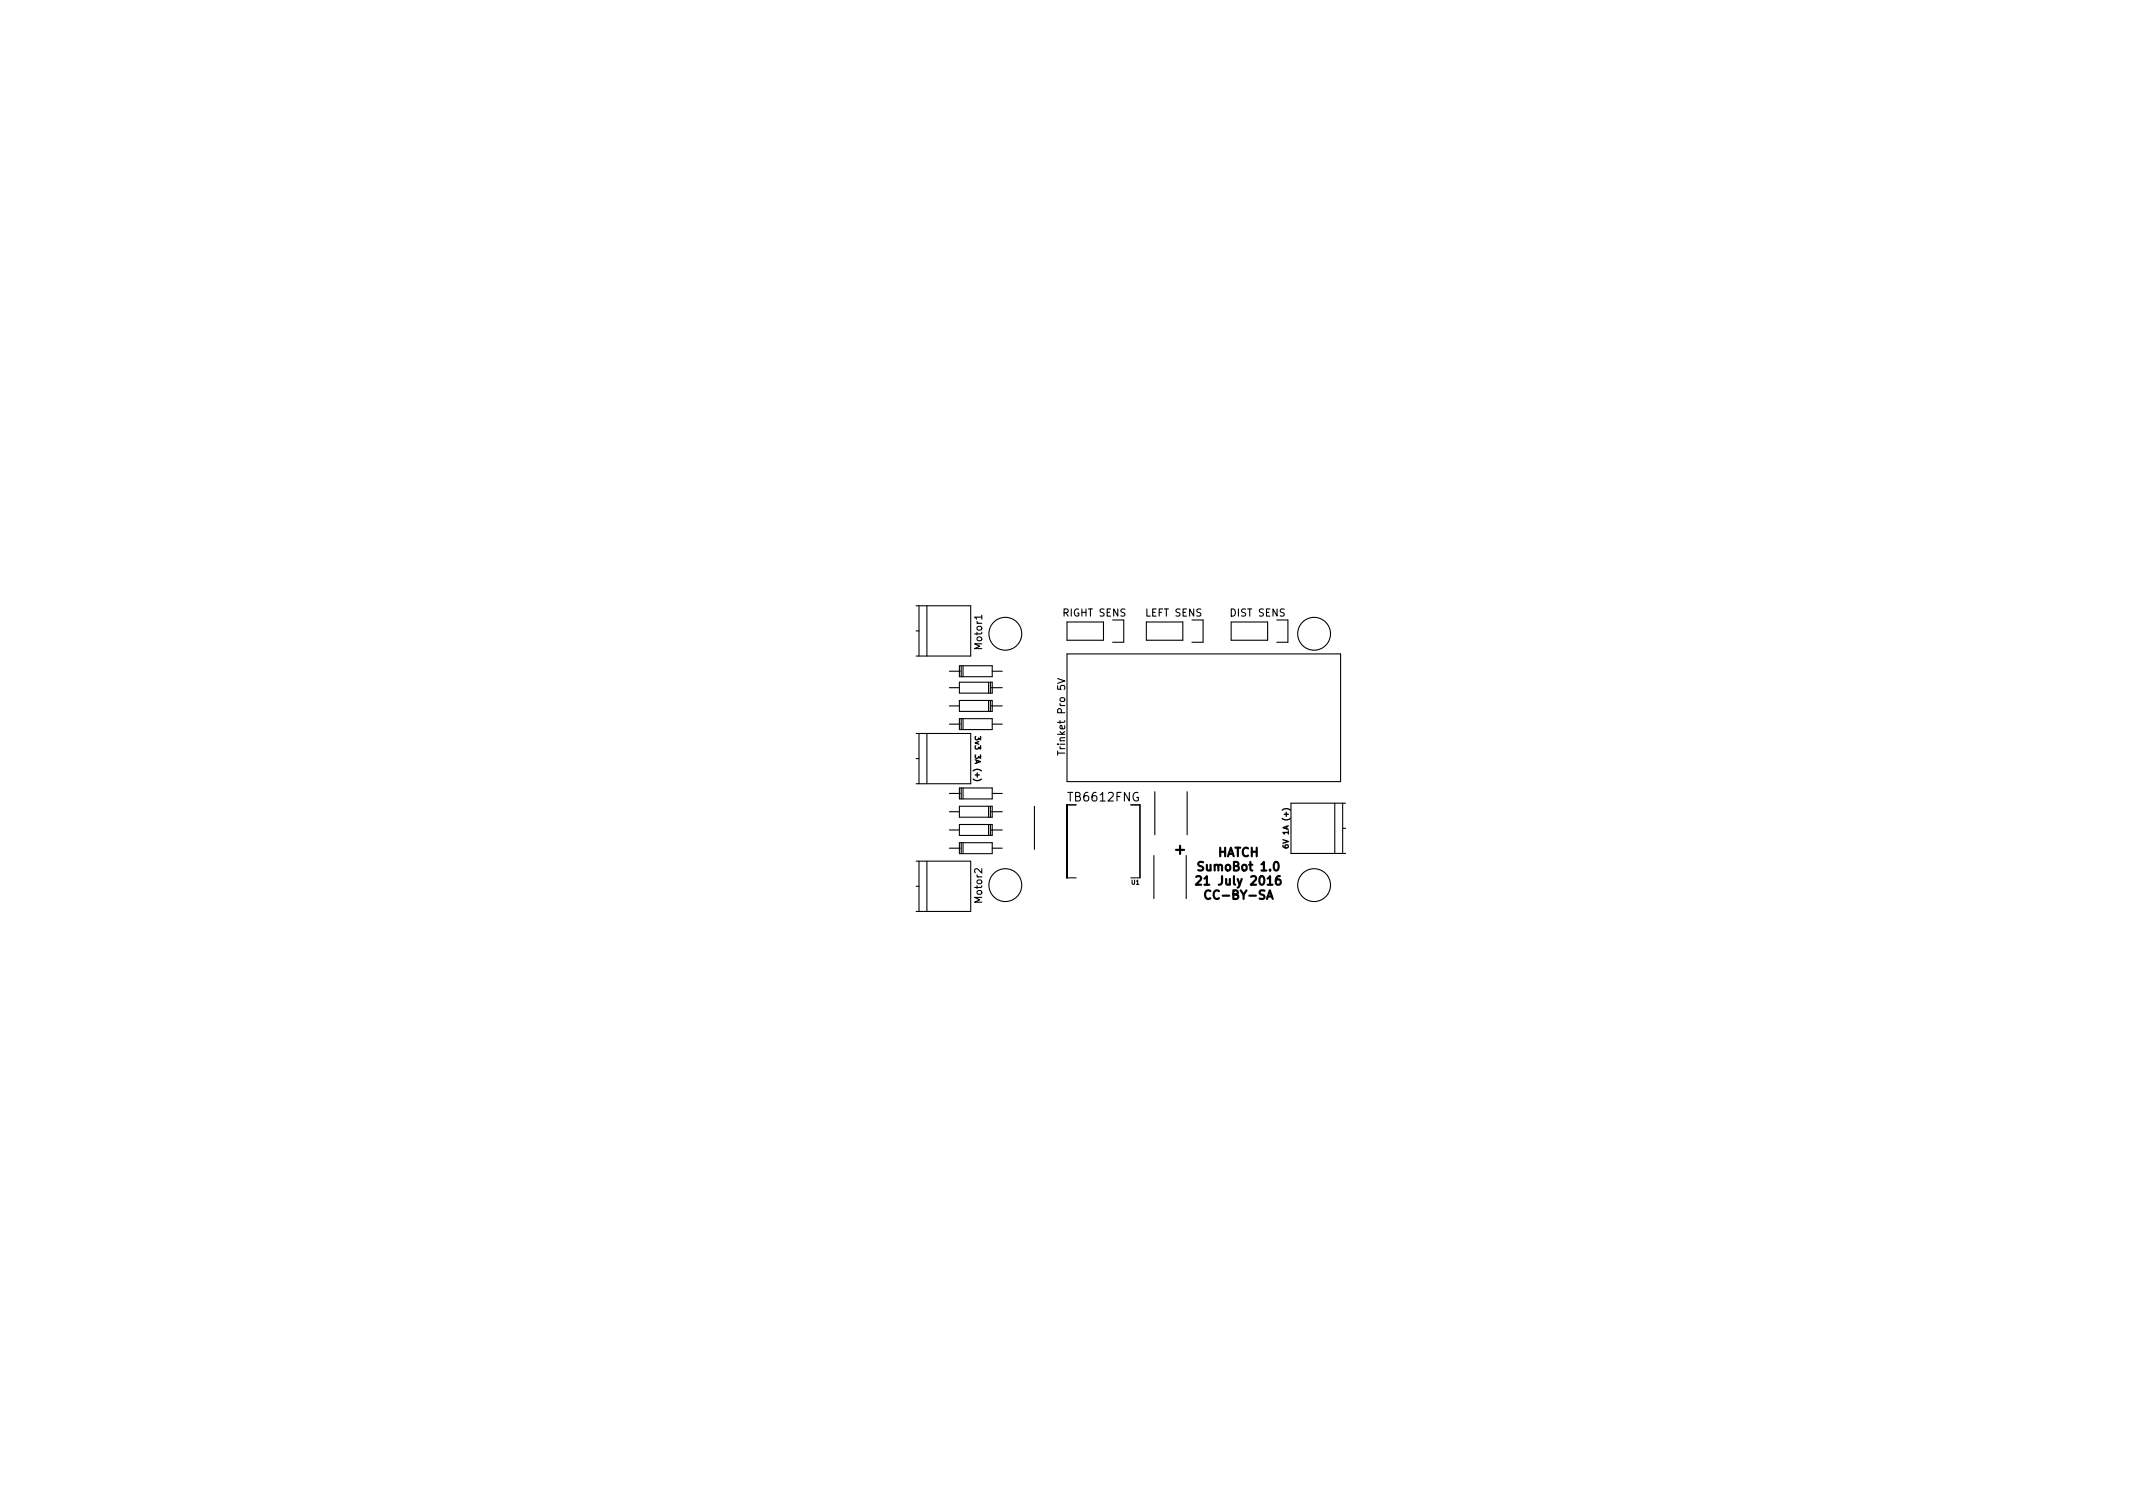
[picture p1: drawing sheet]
<svg xmlns="http://www.w3.org/2000/svg" width="297mm" height="210mm" viewBox="0 0 297 210" stroke-linecap="round" stroke-linejoin="round" font-family="sans-serif">
<defs><g id="words">
<text font-size="2.1" x="163.7" y="119">+</text>
<g font-size="1.7">
<text x="148.9" y="111.6">TB6612FNG</text>
<text x="169.5" y="119.3">HATCH</text>
<text x="167.4" y="121.3">SumoBot 1.0</text>
<text x="167.5" y="123.3">21 July 2016</text>
<text x="168.4" y="125.2">CC-BY-SA</text>
</g>
<g font-size="1.4">
<text x="148.1" y="85.8">RIGHT SENS</text>
<text x="159.6" y="85.8">LEFT SENS</text>
<text x="171.5" y="85.8">DIST SENS</text>
<text x="136.8" y="90.3" transform="rotate(-90 136.8 90.3)">Motor1</text>
<text x="148.3" y="104.5" transform="rotate(-90 148.3 104.5)">Trinket Pro 5V</text>
<text x="136.8" y="125.6" transform="rotate(-90 136.8 125.6)">Motor2</text>
</g>
<g font-size="1">
<text x="135.8" y="103.2" transform="rotate(90 135.8 103.2)">3v3 3A (+)</text>
<text x="179.4" y="117.6" transform="rotate(-90 179.4 117.6)">6V 1A (+)</text>
</g>
<text font-size=".8" x="157.6" y="123.2">U1</text>
</g></defs>
<path d="M135.5 108.5a.86 .86 0 0 0 1.2 0M135.9 102.6l-.1 .3 .1 .1h.3l.1-.2 .3 .2v-.4M178.6 112.8a.86 .86 0 0 1 1.1 0M178.7 117.7v.2l.1 .1 .5 .1 .1-.2-.1-.2h-.3l-.1 .2 .2 .2" fill="none" stroke="#000" stroke-width=".19"/>
<path d="M166.6 122.1l.4-.1 .2 .1 .1 .2-.8 .9h.8M168.6 124.1a.48 .48 0 0 0-.6 0 .48 .48 0 0 0-.2 .6 .45 .45 0 0 0 .2 .4 .45 .45 0 0 0 .6 0M176.4 125.2l.4-1.2 .4 1.2M176.6 124.8h.5M178.2 122a.48 .48 0 0 0-.5 .5v.5l.1 .1 .3 .1 .2-.1 .1-.4-.2-.2h-.3l-.2 .2" fill="none" stroke="#000" stroke-width=".3"/>
<g fill="none" stroke="#000" stroke-width=".15">
<path d="M127.6 84.4h7.6v7h-7.6M127.6 87.9h.4M128 84.4v7M129.1 84.4v7M132.2 95.8h1.4M132.2 98.3h1.4M132.2 93.5h1.5M133.6 95h4.6v1.5h-4.6zM133.6 97.5h4.6v1.6h-4.6zM133.6 92.7h4.6v1.5h-4.6zM133.9 92.7v1.5M134.1 92.7v1.5"/>
<path d="M137.7 95v1.5M137.7 97.5v1.6M137.9 95v1.5M137.9 97.5v1.6M138 95.8h1.6M138 98.3h1.6M138.2 93.5h1.4M147.3 94.5l1 .3-1 .3M148.6 91.1h38.1v17.7h-38.1zM148.6 86.6h5.1v2.5h-5.1zM156.5 86.3v3.1h-1.6M159.6 86.6h5.1v2.5h-5.1z"/>
<path d="M167.5 86.3v3.1h-1.5M171.4 86.6h5.1v2.5h-5.1zM177.8 86.3h1.5v3.1h-1.5M127.6 105.6h.4M127.6 102.1h7.6v7h-7.6M127.6 119.9h7.6v7h-7.6M128 102.1v7M128 119.9v7M129.1 102.1v7M129.1 119.9v7M132.2 113h1.4M132.2 115.6h1.4"/>
<path d="M132.2 100.8h1.5M132.2 110.5h1.5M132.2 118.1h1.5M133.6 112.3h4.6v1.5h-4.6zM133.6 114.8h4.6v1.5h-4.6zM133.6 100.1h4.6v1.5h-4.6zM133.6 109.7h4.6v1.5h-4.6zM133.6 117.3h4.6v1.6h-4.6zM133.9 100.1v1.5M133.9 109.7v1.5M133.9 117.3v1.6M134.1 100.1v1.5"/>
<path d="M134.1 109.7v1.5M134.1 117.3v1.6M137.7 112.3v1.5M137.7 114.8v1.5M137.9 112.3v1.5M137.9 114.8v1.5M138 113h1.6M138 115.6h1.6M138.2 100.8h1.4M138.2 110.5h1.4M138.2 118.1h1.4M144.1 112.3v6"/>
<path d="M147.3 104.6v.5M148.6 112.3v6M148.6 112.1v10.1h1.3M158.7 112.1v10.1h-1.2M160.7 119.1v6M160.8 110.2v6M165.2 119.1v6M165.3 110.2v6M185.9 111.8v7M187 115.3h.4M187 111.8v7M187.4 111.8h-7.6v7h7.6"/>
<path d="M127.6 123.4h.4"/>
<circle cx="140" cy="88.2" r="2.29"/>
<circle cx="183" cy="88.2" r="2.29"/>
<circle cx="140" cy="123.2" r="2.29"/>
<circle cx="183" cy="123.2" r="2.29"/>
</g>
<use href="#words"/>
</svg>
